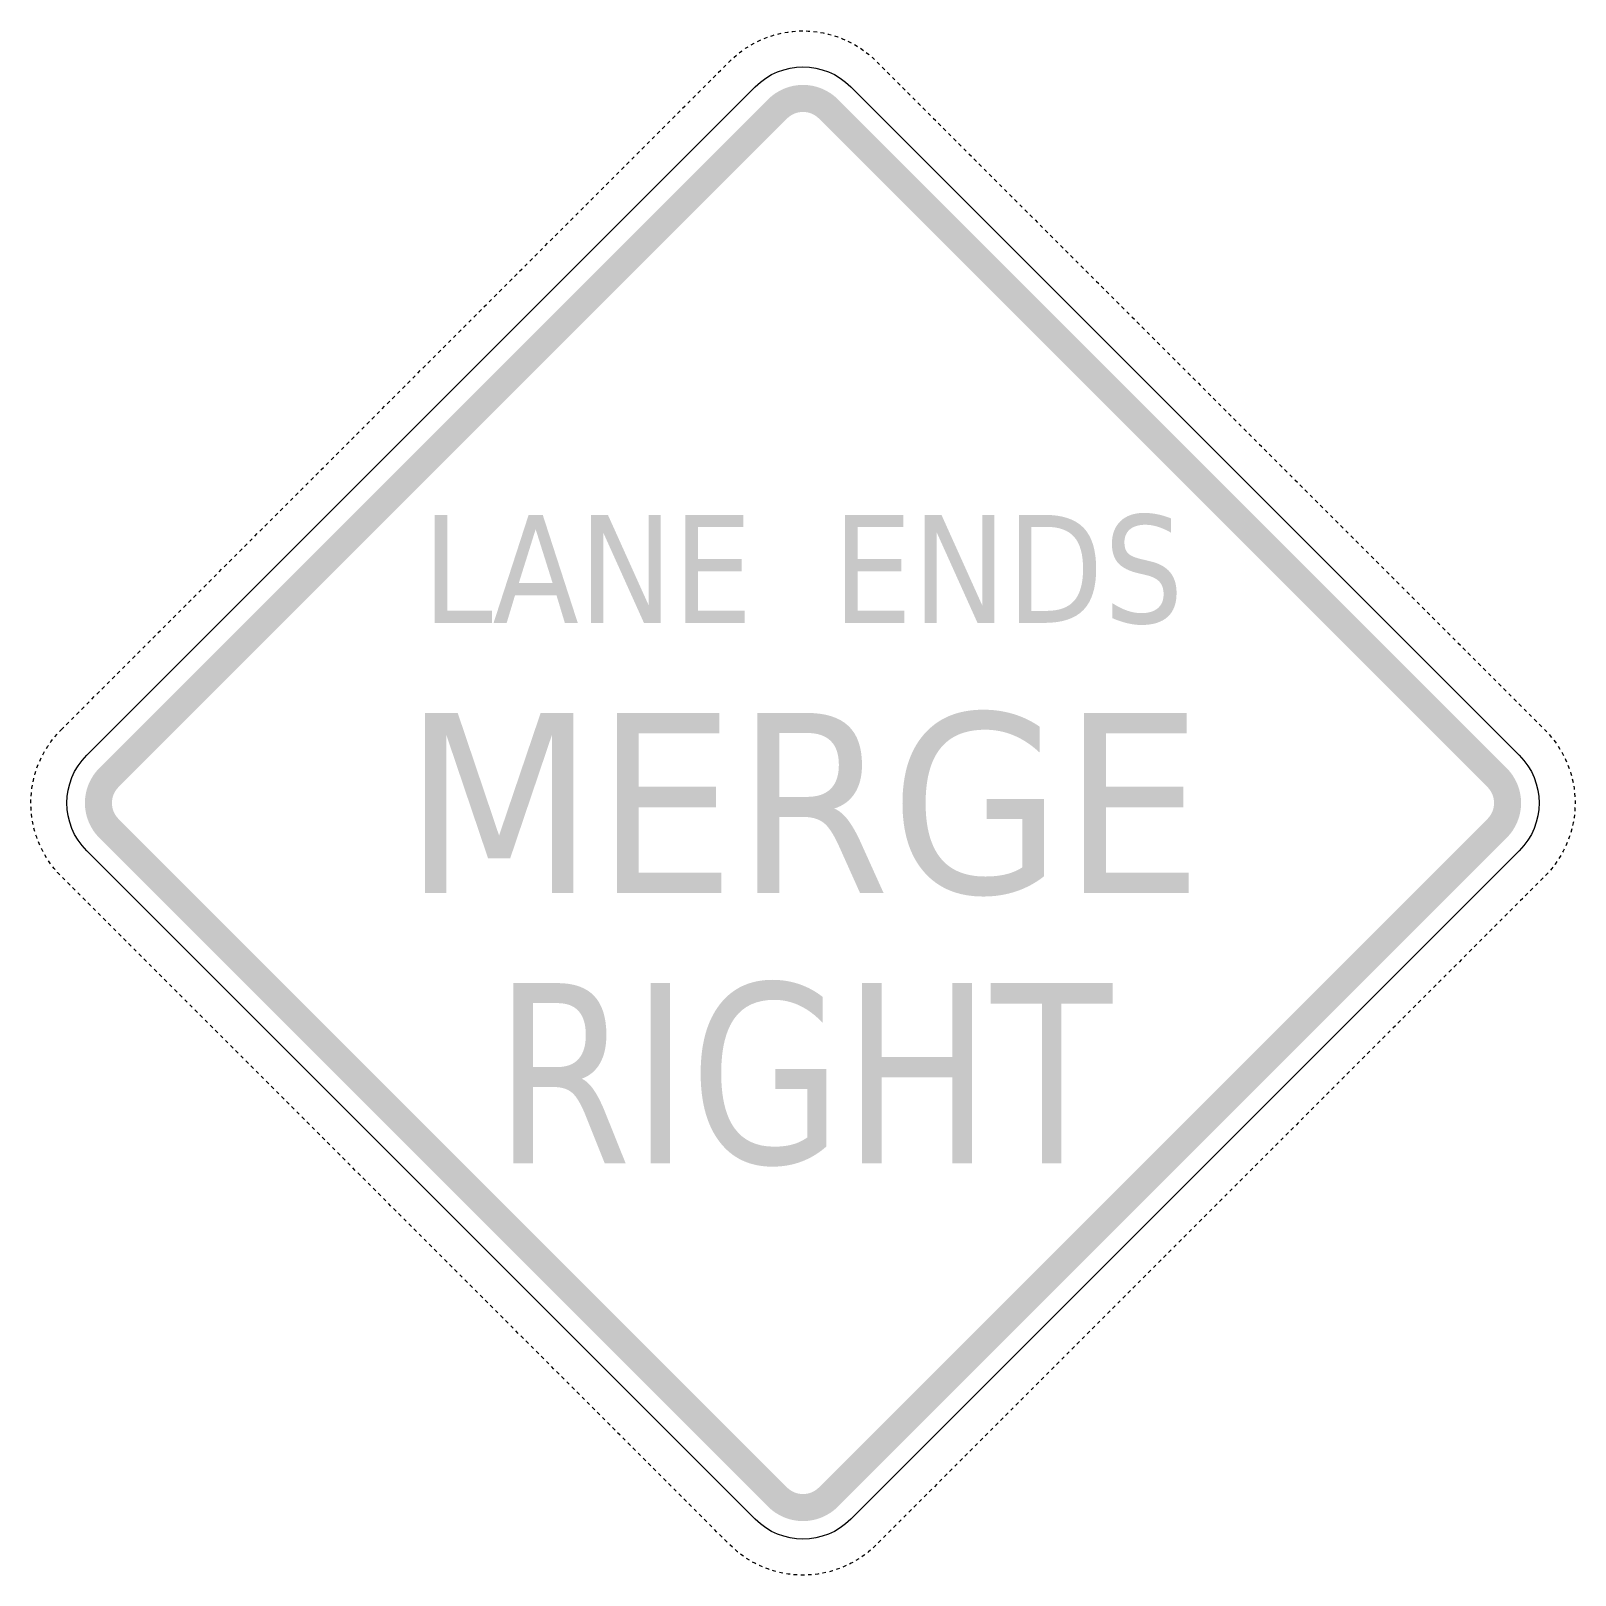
# Model space of a CAD drawing. Header units: inches. Extents: x -0.494 to 0.494, y -0.49 to 0.497.
import ezdxf

# ---------------------------------------------------------------- set-up
doc = ezdxf.new("R2010")
doc.units = ezdxf.units.IN
doc.header["$MEASUREMENT"] = 0

msp = doc.modelspace()

# ---------------------------------------------------------------- hatches: boundary and pattern name
for points in [[(0.02238, 0.45296), (0.02008, 0.45505), (0.01759, 0.4569), (0.01492, 0.4585), (0.01211, 0.45982), (0.00919, 0.46087), (0.00618, 0.46163), (0.0031, 0.46208), (0, 0.46223), (-0.0031, 0.46208), (-0.00618, 0.46163), (-0.00919, 0.46087), (-0.01212, 0.45982), (-0.01492, 0.4585), (-0.01759, 0.4569), (-0.02008, 0.45505), (-0.02239, 0.45296), (-0.01018, 0.44075), (-0.00913, 0.4417), (-0.00799, 0.44254), (-0.00678, 0.44327), (-0.00551, 0.44387), (-0.00418, 0.44435), (-0.00281, 0.44469), (-0.00141, 0.4449), (0, 0.44497), (0.00141, 0.4449), (0.00281, 0.44469), (0.00418, 0.44435), (0.00551, 0.44387), (0.00678, 0.44327), (0.00799, 0.44254), (0.00913, 0.4417), (0.01017, 0.44075), (0.02238, 0.45296)], [(-0.43752, 0.01341), (-0.01018, 0.44075), (-0.02239, 0.45296), (-0.44973, 0.02562), (-0.43752, 0.01341)], [(0.01017, 0.44075), (0.43752, 0.01341), (0.44973, 0.02562), (0.02238, 0.45296), (0.01017, 0.44075)], [(-0.23537, 0.18742), (-0.22742, 0.18742), (-0.22742, 0.12621), (-0.19884, 0.12621), (-0.19884, 0.11835), (-0.23537, 0.11835), (-0.23537, 0.18742)], [(-0.13541, 0.18742), (-0.12471, 0.18742), (-0.09868, 0.12964), (-0.09868, 0.18742), (-0.09097, 0.18742), (-0.09097, 0.11835), (-0.10167, 0.11835), (-0.1277, 0.17613), (-0.1277, 0.11835), (-0.13541, 0.11835), (-0.13541, 0.18742)], [(-0.07517, 0.18742), (-0.03805, 0.18742), (-0.03805, 0.17955), (-0.06722, 0.17955), (-0.06722, 0.1591), (-0.03926, 0.1591), (-0.03926, 0.15124), (-0.06722, 0.15124), (-0.06722, 0.12621), (-0.03734, 0.12621), (-0.03734, 0.11835), (-0.07517, 0.11835), (-0.07517, 0.18742)], [(0.02692, 0.18742), (0.06404, 0.18742), (0.06404, 0.17955), (0.03486, 0.17955), (0.03486, 0.1591), (0.06282, 0.1591), (0.06282, 0.15124), (0.03486, 0.15124), (0.03486, 0.12621), (0.06474, 0.12621), (0.06474, 0.11835), (0.02692, 0.11835), (0.02692, 0.18742)], [(0.0778, 0.18742), (0.0885, 0.18742), (0.11453, 0.12964), (0.11453, 0.18742), (0.12223, 0.18742), (0.12223, 0.11835), (0.11154, 0.11835), (0.08551, 0.17613), (0.08551, 0.11835), (0.0778, 0.11835), (0.0778, 0.18742)], [(-0.24159, 0.06079), (-0.22071, 0.06079), (-0.19427, -0.01755), (-0.16769, 0.06079), (-0.1468, 0.06079), (-0.1468, -0.05433), (-0.16047, -0.05433), (-0.16047, 0.04676), (-0.18719, -0.0322), (-0.20128, -0.0322), (-0.22799, 0.04676), (-0.22799, -0.05433), (-0.24159, -0.05433), (-0.24159, 0.06079)], [(-0.11898, 0.06079), (-0.05347, 0.06079), (-0.05347, 0.04768), (-0.10496, 0.04768), (-0.10496, 0.0136), (-0.05562, 0.0136), (-0.05562, 0.00049), (-0.10496, 0.00049), (-0.10496, -0.04122), (-0.05222, -0.04122), (-0.05222, -0.05433), (-0.11898, -0.05433), (-0.11898, 0.06079)], [(0.17969, 0.06079), (0.2452, 0.06079), (0.2452, 0.04768), (0.19371, 0.04768), (0.19371, 0.0136), (0.24305, 0.0136), (0.24305, 0.00049), (0.19371, 0.00049), (0.19371, -0.04122), (0.24645, -0.04122), (0.24645, -0.05433), (0.17969, -0.05433), (0.17969, 0.06079)], [(-0.44973, 0.02562), (-0.45182, 0.02331), (-0.45367, 0.02082), (-0.45527, 0.01815), (-0.45659, 0.01535), (-0.45764, 0.01242), (-0.45839, 0.00941), (-0.45885, 0.00633), (-0.459, 0.00323), (-0.45885, 0.00013), (-0.45839, -0.00294), (-0.45764, -0.00596), (-0.45659, -0.00888), (-0.45527, -0.01169), (-0.45367, -0.01436), (-0.45182, -0.01685), (-0.44973, -0.01915), (-0.43752, -0.00694), (-0.43847, -0.0059), (-0.43931, -0.00476), (-0.44004, -0.00355), (-0.44064, -0.00228), (-0.44112, -0.00095), (-0.44146, 0.00042), (-0.44167, 0.00182), (-0.44174, 0.00323), (-0.44167, 0.00464), (-0.44146, 0.00604), (-0.44112, 0.00741), (-0.44064, 0.00874), (-0.44004, 0.01001), (-0.43931, 0.01123), (-0.43847, 0.01236), (-0.43752, 0.01341), (-0.44973, 0.02562)], [(0.44973, -0.01915), (0.45182, -0.01685), (0.45367, -0.01436), (0.45526, -0.01169), (0.45659, -0.00888), (0.45764, -0.00596), (0.45839, -0.00294), (0.45885, 0.00013), (0.459, 0.00323), (0.45885, 0.00633), (0.45839, 0.00941), (0.45764, 0.01242), (0.45659, 0.01535), (0.45526, 0.01815), (0.45367, 0.02082), (0.45182, 0.02331), (0.44973, 0.02562), (0.43752, 0.01341), (0.43847, 0.01236), (0.43931, 0.01123), (0.44004, 0.01001), (0.44064, 0.00874), (0.44112, 0.00741), (0.44146, 0.00604), (0.44167, 0.00464), (0.44173, 0.00323), (0.44167, 0.00182), (0.44146, 0.00042), (0.44112, -0.00095), (0.44064, -0.00228), (0.44004, -0.00355), (0.43931, -0.00476), (0.43847, -0.0059), (0.43752, -0.00694), (0.44973, -0.01915)], [(-0.01018, -0.43429), (-0.43752, -0.00694), (-0.44973, -0.01915), (-0.02239, -0.4465), (-0.01018, -0.43429)], [(0.43752, -0.00694), (0.01017, -0.43429), (0.02238, -0.4465), (0.44973, -0.01915), (0.43752, -0.00694)], [(-0.09737, -0.11188), (-0.08491, -0.11188), (-0.08491, -0.227), (-0.09737, -0.227), (-0.09737, -0.11188)], [(0.03778, -0.11188), (0.05024, -0.11188), (0.05024, -0.15907), (0.09552, -0.15907), (0.09552, -0.11188), (0.10798, -0.11188), (0.10798, -0.227), (0.09552, -0.227), (0.09552, -0.17218), (0.05024, -0.17218), (0.05024, -0.227), (0.03778, -0.227), (0.03778, -0.11188)], [(0.12, -0.11188), (0.19791, -0.11188), (0.19791, -0.12499), (0.16522, -0.12499), (0.16522, -0.227), (0.1527, -0.227), (0.1527, -0.12499), (0.12, -0.12499), (0.12, -0.11188)], [(-0.02239, -0.4465), (-0.02008, -0.44859), (-0.01759, -0.45044), (-0.01492, -0.45203), (-0.01212, -0.45336), (-0.00919, -0.45441), (-0.00618, -0.45516), (-0.0031, -0.45562), (0, -0.45577), (0.0031, -0.45562), (0.00618, -0.45516), (0.00919, -0.45441), (0.01211, -0.45336), (0.01492, -0.45203), (0.01759, -0.45044), (0.02008, -0.44859), (0.02238, -0.4465), (0.01017, -0.43429), (0.00913, -0.43524), (0.00799, -0.43608), (0.00678, -0.4368), (0.00551, -0.43741), (0.00418, -0.43788), (0.00281, -0.43823), (0.00141, -0.43843), (0, -0.4385), (-0.00141, -0.43843), (-0.00281, -0.43823), (-0.00418, -0.43788), (-0.00551, -0.43741), (-0.00678, -0.4368), (-0.00799, -0.43608), (-0.00913, -0.43524), (-0.01018, -0.43429), (-0.02239, -0.4465)]]:
    msp.add_hatch(color=7).paths.add_polyline_path(points)
h = msp.add_hatch(color=7)
edge = h.paths.add_edge_path()
edge.add_line((0.23525, 0.18515), (0.23525, 0.17604))
edge.add_spline(control_points=[(0.23525, 0.17604), (0.23223, 0.17773), (0.22939, 0.179), (0.22672, 0.17983), (0.22404, 0.18066), (0.22146, 0.18108), (0.21897, 0.18108), (0.21464, 0.18108), (0.21131, 0.18009), (0.20896, 0.17812), (0.20662, 0.17614), (0.20544, 0.17334), (0.20544, 0.1697), (0.20544, 0.16664), (0.20622, 0.16434), (0.20778, 0.16278), (0.20934, 0.16122), (0.2123, 0.15997), (0.21665, 0.15901)], knot_values=[0, 0, 0, 0, 1, 1, 1, 2, 2, 2, 3, 3, 3, 4, 4, 4, 5, 5, 5, 6, 6, 6, 6], degree=3, periodic=0)
edge.add_line((0.21665, 0.15901), (0.22145, 0.15786))
edge.add_spline(control_points=[(0.22145, 0.15786), (0.22737, 0.15653), (0.23174, 0.15419), (0.23456, 0.15085), (0.23738, 0.1475), (0.23879, 0.14302), (0.23879, 0.13741), (0.23879, 0.13071), (0.23688, 0.12564), (0.23307, 0.12219), (0.22925, 0.11873), (0.22366, 0.11701), (0.2163, 0.11701), (0.21352, 0.11701), (0.21056, 0.11738), (0.20743, 0.11812), (0.2043, 0.11886), (0.20105, 0.11995), (0.1977, 0.1214)], knot_values=[0, 0, 0, 0, 1, 1, 1, 2, 2, 2, 3, 3, 3, 4, 4, 4, 5, 5, 5, 6, 6, 6, 6], degree=3, periodic=0)
edge.add_line((0.1977, 0.1214), (0.1977, 0.13102))
edge.add_spline(control_points=[(0.1977, 0.13102), (0.20092, 0.12889), (0.20408, 0.12729), (0.20717, 0.12621), (0.21027, 0.12513), (0.21331, 0.12459), (0.2163, 0.12459), (0.22083, 0.12459), (0.22433, 0.12564), (0.22679, 0.12774), (0.22926, 0.12984), (0.23049, 0.13283), (0.23049, 0.13671), (0.23049, 0.14011), (0.22961, 0.14276), (0.22784, 0.14467), (0.22607, 0.14658), (0.22316, 0.14802), (0.21913, 0.14897)], knot_values=[0, 0, 0, 0, 1, 1, 1, 2, 2, 2, 3, 3, 3, 4, 4, 4, 5, 5, 5, 6, 6, 6, 6], degree=3, periodic=0)
edge.add_line((0.21913, 0.14897), (0.21429, 0.15008))
edge.add_spline(control_points=[(0.21429, 0.15008), (0.20837, 0.15147), (0.20408, 0.15365), (0.20143, 0.15661), (0.19878, 0.15957), (0.19746, 0.16368), (0.19746, 0.16896), (0.19746, 0.17506), (0.19929, 0.17988), (0.20295, 0.18339), (0.2066, 0.18691), (0.21164, 0.18867), (0.21806, 0.18867), (0.22082, 0.18867), (0.22362, 0.18837), (0.22648, 0.18779), (0.22934, 0.1872), (0.23226, 0.18632), (0.23525, 0.18515)], knot_values=[0, 0, 0, 0, 1, 1, 1, 2, 2, 2, 3, 3, 3, 4, 4, 4, 5, 5, 5, 6, 6, 6, 6], degree=3, periodic=0)
h = msp.add_hatch(color=7)
h.paths.add_polyline_path([(-0.17536, 0.18742), (-0.16636, 0.18742), (-0.14398, 0.11835), (-0.15224, 0.11835), (-0.15759, 0.13607), (-0.18405, 0.13607), (-0.1894, 0.11835), (-0.19777, 0.11835), (-0.17536, 0.18742)])
h.paths.add_polyline_path([(-0.17088, 0.17821), (-0.18165, 0.14384), (-0.16006, 0.14384), (-0.17088, 0.17821)], flags=0)
h = msp.add_hatch(color=7)
edge = h.paths.add_edge_path()
edge.add_line((0.13804, 0.18742), (0.15436, 0.18742))
edge.add_spline(control_points=[(0.15436, 0.18742), (0.16574, 0.18742), (0.17409, 0.18463), (0.17941, 0.17907), (0.18473, 0.1735), (0.18739, 0.16479), (0.18739, 0.15295), (0.18739, 0.14105), (0.18472, 0.1323), (0.17937, 0.12672), (0.17402, 0.12114), (0.16569, 0.11835), (0.15436, 0.11835)], knot_values=[0, 0, 0, 0, 1, 1, 1, 2, 2, 2, 3, 3, 3, 4, 4, 4, 4], degree=3, periodic=0)
edge.add_line((0.15436, 0.11835), (0.13804, 0.11835))
edge.add_line((0.13804, 0.11835), (0.13804, 0.18742))
edge = h.paths.add_edge_path(flags=0)
edge.add_line((0.14599, 0.17974), (0.14599, 0.12603))
edge.add_line((0.14599, 0.12603), (0.15558, 0.12603))
edge.add_spline(control_points=[(0.15558, 0.12603), (0.16368, 0.12603), (0.16961, 0.12819), (0.17337, 0.1325), (0.17714, 0.13682), (0.17902, 0.14364), (0.17902, 0.15295), (0.17902, 0.1622), (0.17714, 0.16898), (0.17337, 0.17328), (0.16961, 0.17759), (0.16368, 0.17974), (0.15558, 0.17974)], knot_values=[0, 0, 0, 0, 1, 1, 1, 2, 2, 2, 3, 3, 3, 4, 4, 4, 4], degree=3, periodic=0)
edge.add_line((0.15558, 0.17974), (0.14599, 0.17974))
h = msp.add_hatch(color=7)
edge = h.paths.add_edge_path()
edge.add_spline(control_points=[(0.01995, -0.00035), (0.02296, -0.00148), (0.02588, -0.0039), (0.02873, -0.0076), (0.03157, -0.0113), (0.03443, -0.01639), (0.0373, -0.02287)], knot_values=[0, 0, 0, 0, 1, 1, 1, 2, 2, 2, 2], degree=3, periodic=0)
edge.add_line((0.0373, -0.02287), (0.05152, -0.05433))
edge.add_line((0.05152, -0.05433), (0.03647, -0.05433))
edge.add_line((0.03647, -0.05433), (0.02321, -0.0248))
edge.add_spline(control_points=[(0.02321, -0.0248), (0.01979, -0.01709), (0.01647, -0.01197), (0.01325, -0.00945), (0.01004, -0.00693), (0.00566, -0.00567), (0.0001, -0.00567)], knot_values=[0, 0, 0, 0, 1, 1, 1, 2, 2, 2, 2], degree=3, periodic=0)
edge.add_line((0.0001, -0.00567), (-0.01516, -0.00567))
edge.add_line((-0.01516, -0.00567), (-0.01516, -0.05433))
edge.add_line((-0.01516, -0.05433), (-0.02918, -0.05433))
edge.add_line((-0.02918, -0.05433), (-0.02918, 0.06079))
edge.add_line((-0.02918, 0.06079), (0.00246, 0.06079))
edge.add_spline(control_points=[(0.00246, 0.06079), (0.01431, 0.06079), (0.02314, 0.05804), (0.02897, 0.05254), (0.0348, 0.04704), (0.03771, 0.03874), (0.03771, 0.02763), (0.03771, 0.02039), (0.0362, 0.01437), (0.03317, 0.00959), (0.03014, 0.00481), (0.02573, 0.0015), (0.01995, -0.00035)], knot_values=[0, 0, 0, 0, 1, 1, 1, 2, 2, 2, 3, 3, 3, 4, 4, 4, 4], degree=3, periodic=0)
edge = h.paths.add_edge_path(flags=0)
edge.add_line((-0.01516, 0.04799), (-0.01516, 0.00713))
edge.add_line((-0.01516, 0.00713), (0.00246, 0.00713))
edge.add_spline(control_points=[(0.00246, 0.00713), (0.00922, 0.00713), (0.01432, 0.00886), (0.01776, 0.01233), (0.02121, 0.0158), (0.02293, 0.0209), (0.02293, 0.02763), (0.02293, 0.03437), (0.02121, 0.03944), (0.01776, 0.04286), (0.01432, 0.04628), (0.00922, 0.04799), (0.00246, 0.04799)], knot_values=[0, 0, 0, 0, 1, 1, 1, 2, 2, 2, 3, 3, 3, 4, 4, 4, 4], degree=3, periodic=0)
edge.add_line((0.00246, 0.04799), (-0.01516, 0.04799))
h = msp.add_hatch(color=7)
edge = h.paths.add_edge_path()
edge.add_line((0.14021, -0.0379), (0.14021, -0.00698))
edge.add_line((0.14021, -0.00698), (0.11731, -0.00698))
edge.add_line((0.11731, -0.00698), (0.11731, 0.00581))
edge.add_line((0.11731, 0.00581), (0.15409, 0.00581))
edge.add_line((0.15409, 0.00581), (0.15409, -0.04361))
edge.add_spline(control_points=[(0.15409, -0.04361), (0.14867, -0.04788), (0.14271, -0.0511), (0.13618, -0.05329), (0.12966, -0.05547), (0.1227, -0.05656), (0.1153, -0.05656), (0.0991, -0.05656), (0.08644, -0.05131), (0.0773, -0.04079), (0.06817, -0.03028), (0.0636, -0.01565), (0.0636, 0.00312), (0.0636, 0.02193), (0.06817, 0.03659), (0.0773, 0.0471), (0.08644, 0.05762), (0.0991, 0.06287), (0.1153, 0.06287), (0.12205, 0.06287), (0.12847, 0.06195), (0.13455, 0.0601), (0.14064, 0.05824), (0.14625, 0.05552), (0.15138, 0.05192)], knot_values=[0, 0, 0, 0, 1, 1, 1, 2, 2, 2, 3, 3, 3, 4, 4, 4, 5, 5, 5, 6, 6, 6, 7, 7, 7, 8, 8, 8, 8], degree=3, periodic=0)
edge.add_line((0.15138, 0.05192), (0.15138, 0.03535))
edge.add_spline(control_points=[(0.15138, 0.03535), (0.1462, 0.04023), (0.14069, 0.0439), (0.13487, 0.04637), (0.12904, 0.04884), (0.12291, 0.05007), (0.11648, 0.05007), (0.1038, 0.05007), (0.09428, 0.04614), (0.08792, 0.03827), (0.08156, 0.03041), (0.07838, 0.01869), (0.07838, 0.00312), (0.07838, -0.01241), (0.08156, -0.0241), (0.08792, -0.03197), (0.09428, -0.03983), (0.1038, -0.04376), (0.11648, -0.04376), (0.12143, -0.04376), (0.12584, -0.04329), (0.12973, -0.04234), (0.13362, -0.04139), (0.13711, -0.03991), (0.14021, -0.0379)], knot_values=[0, 0, 0, 0, 1, 1, 1, 2, 2, 2, 3, 3, 3, 4, 4, 4, 5, 5, 5, 6, 6, 6, 7, 7, 7, 8, 8, 8, 8], degree=3, periodic=0)
h = msp.add_hatch(color=7)
edge = h.paths.add_edge_path()
edge.add_spline(control_points=[(-0.14147, -0.17303), (-0.1388, -0.17416), (-0.1362, -0.17657), (-0.13367, -0.18028), (-0.13114, -0.18398), (-0.1286, -0.18907), (-0.12605, -0.19554)], knot_values=[0, 0, 0, 0, 1, 1, 1, 2, 2, 2, 2], degree=3, periodic=0)
edge.add_line((-0.12605, -0.19554), (-0.1134, -0.227))
edge.add_line((-0.1134, -0.227), (-0.12679, -0.227))
edge.add_line((-0.12679, -0.227), (-0.13857, -0.19747))
edge.add_spline(control_points=[(-0.13857, -0.19747), (-0.14161, -0.18976), (-0.14456, -0.18464), (-0.14742, -0.18213), (-0.15028, -0.17961), (-0.15418, -0.17835), (-0.15911, -0.17835)], knot_values=[0, 0, 0, 0, 1, 1, 1, 2, 2, 2, 2], degree=3, periodic=0)
edge.add_line((-0.15911, -0.17835), (-0.17268, -0.17835))
edge.add_line((-0.17268, -0.17835), (-0.17268, -0.227))
edge.add_line((-0.17268, -0.227), (-0.18514, -0.227))
edge.add_line((-0.18514, -0.227), (-0.18514, -0.11188))
edge.add_line((-0.18514, -0.11188), (-0.15701, -0.11188))
edge.add_spline(control_points=[(-0.15701, -0.11188), (-0.14649, -0.11188), (-0.13863, -0.11463), (-0.13345, -0.12013), (-0.12827, -0.12563), (-0.12568, -0.13394), (-0.12568, -0.14504), (-0.12568, -0.15229), (-0.12703, -0.1583), (-0.12972, -0.16308), (-0.13241, -0.16786), (-0.13633, -0.17118), (-0.14147, -0.17303)], knot_values=[0, 0, 0, 0, 1, 1, 1, 2, 2, 2, 3, 3, 3, 4, 4, 4, 4], degree=3, periodic=0)
edge = h.paths.add_edge_path(flags=0)
edge.add_line((-0.17268, -0.12468), (-0.17268, -0.16555))
edge.add_line((-0.17268, -0.16555), (-0.15701, -0.16555))
edge.add_spline(control_points=[(-0.15701, -0.16555), (-0.15101, -0.16555), (-0.14648, -0.16381), (-0.14341, -0.16034), (-0.14035, -0.15687), (-0.13882, -0.15177), (-0.13882, -0.14504), (-0.13882, -0.13831), (-0.14035, -0.13323), (-0.14341, -0.12981), (-0.14648, -0.12639), (-0.15101, -0.12468), (-0.15701, -0.12468)], knot_values=[0, 0, 0, 0, 1, 1, 1, 2, 2, 2, 3, 3, 3, 4, 4, 4, 4], degree=3, periodic=0)
edge.add_line((-0.15701, -0.12468), (-0.17268, -0.12468))
h = msp.add_hatch(color=7)
edge = h.paths.add_edge_path()
edge.add_line((0.00268, -0.21058), (0.00268, -0.17966))
edge.add_line((0.00268, -0.17966), (-0.01767, -0.17966))
edge.add_line((-0.01767, -0.17966), (-0.01767, -0.16686))
edge.add_line((-0.01767, -0.16686), (0.01502, -0.16686))
edge.add_line((0.01502, -0.16686), (0.01502, -0.21628))
edge.add_spline(control_points=[(0.01502, -0.21628), (0.01021, -0.22055), (0.0049, -0.22377), (-0.00089, -0.22596), (-0.00669, -0.22814), (-0.01288, -0.22924), (-0.01946, -0.22924), (-0.03385, -0.22924), (-0.04511, -0.22398), (-0.05323, -0.21347), (-0.06135, -0.20296), (-0.06542, -0.18832), (-0.06542, -0.16956), (-0.06542, -0.15074), (-0.06135, -0.13608), (-0.05323, -0.12557), (-0.04511, -0.11506), (-0.03385, -0.1098), (-0.01946, -0.1098), (-0.01346, -0.1098), (-0.00775, -0.11073), (-0.00234, -0.11258), (0.00306, -0.11443), (0.00805, -0.11715), (0.01261, -0.12075)], knot_values=[0, 0, 0, 0, 1, 1, 1, 2, 2, 2, 3, 3, 3, 4, 4, 4, 5, 5, 5, 6, 6, 6, 7, 7, 7, 8, 8, 8, 8], degree=3, periodic=0)
edge.add_line((0.01261, -0.12075), (0.01261, -0.13733))
edge.add_spline(control_points=[(0.01261, -0.13733), (0.00801, -0.13245), (0.00311, -0.12877), (-0.00207, -0.1263), (-0.00725, -0.12384), (-0.0127, -0.1226), (-0.01841, -0.1226), (-0.02968, -0.1226), (-0.03814, -0.12653), (-0.0438, -0.1344), (-0.04945, -0.14226), (-0.05228, -0.15398), (-0.05228, -0.16956), (-0.05228, -0.18508), (-0.04945, -0.19678), (-0.0438, -0.20464), (-0.03814, -0.2125), (-0.02968, -0.21644), (-0.01841, -0.21644), (-0.01401, -0.21644), (-0.01009, -0.21596), (-0.00663, -0.21501), (-0.00318, -0.21406), (-0.00007, -0.21258), (0.00268, -0.21058)], knot_values=[0, 0, 0, 0, 1, 1, 1, 2, 2, 2, 3, 3, 3, 4, 4, 4, 5, 5, 5, 6, 6, 6, 7, 7, 7, 8, 8, 8, 8], degree=3, periodic=0)

# ---------------------------------------------------------------- linework, layer by layer
at = {"color": 7}
for p, q in [((-0.02055, 0.49348), (-0.01925, 0.49391)), ((-0.01925, 0.49391), (-0.01835, 0.49416)), ((-0.01613, 0.49477), (-0.01389, 0.49528)), ((-0.01163, 0.49572), (-0.00977, 0.49604)), ((-0.00977, 0.49604), (-0.00936, 0.4961)), ((-0.00707, 0.49638), (-0.00654, 0.49644)), ((-0.00654, 0.49644), (-0.00478, 0.49658)), ((-0.00248, 0.49671), (-0.00018, 0.49676)), ((0.00212, 0.49672), (0.00328, 0.49669)), ((0.00328, 0.49669), (0.00442, 0.4966)), ((0.00672, 0.49642), (0.009, 0.49614)), ((0.01127, 0.49578), (0.01297, 0.49549)), ((0.01297, 0.49549), (0.01354, 0.49536)), ((0.01578, 0.49485), (0.01613, 0.49477)), ((0.01613, 0.49477), (0.01801, 0.49425)), ((0.02021, 0.49359), (0.02232, 0.49289)), ((-0.04076, 0.4827), (-0.03938, 0.48378)), ((-0.03938, 0.48378), (-0.03893, 0.4841)), ((-0.03705, 0.48542), (-0.03672, 0.48565)), ((-0.03672, 0.48565), (-0.03511, 0.48667)), ((-0.03314, 0.48786), (-0.03117, 0.48897)), ((-0.03117, 0.48897), (-0.03114, 0.48899)), ((-0.02908, 0.49002), (-0.02828, 0.49042)), ((-0.02828, 0.49042), (-0.02699, 0.49099)), ((-0.02488, 0.49191), (-0.02273, 0.49273)), ((0.02232, 0.49289), (0.02239, 0.49286)), ((0.02454, 0.49203), (0.02533, 0.49173)), ((0.02533, 0.49173), (0.02666, 0.49114)), ((0.02876, 0.49018), (0.03081, 0.48915)), ((0.03283, 0.48803), (0.03398, 0.48738)), ((0.03398, 0.48738), (0.03481, 0.48686)), ((0.03675, 0.48563), (0.03863, 0.4843)), ((-0.05087, 0.47331), (-0.04925, 0.47494)), ((-0.04762, 0.47657), (-0.04681, 0.47738)), ((-0.04681, 0.47738), (-0.04597, 0.47818)), ((-0.0443, 0.47976), (-0.04255, 0.48126)), ((0.04048, 0.48292), (0.04195, 0.48178)), ((0.04195, 0.48178), (0.04228, 0.48149)), ((0.04402, 0.47999), (0.04443, 0.47965)), ((0.04443, 0.47965), (0.04571, 0.47842)), ((0.04736, 0.47682), (0.04899, 0.47519)), ((-0.06064, 0.46354), (-0.05901, 0.46517)), ((-0.05739, 0.4668), (-0.05576, 0.46843)), ((-0.05413, 0.47006), (-0.0525, 0.47168)), ((0.05062, 0.47357), (0.05225, 0.47194)), ((0.05388, 0.47031), (0.0555, 0.46868)), ((0.05713, 0.46705), (0.05876, 0.46543)), ((-0.07041, 0.45378), (-0.06878, 0.4554)), ((-0.06715, 0.45703), (-0.06553, 0.45866)), ((-0.0639, 0.46029), (-0.06227, 0.46192)), ((0.06039, 0.4638), (0.06202, 0.46217)), ((0.06364, 0.46054), (0.06527, 0.45891)), ((0.0669, 0.45729), (0.06853, 0.45566)), ((-0.08018, 0.44401), (-0.07855, 0.44564)), ((-0.07692, 0.44726), (-0.07529, 0.44889)), ((-0.07367, 0.45052), (-0.07204, 0.45215)), ((0.07016, 0.45403), (0.07178, 0.4524)), ((0.07341, 0.45077), (0.07504, 0.44915)), ((0.07667, 0.44752), (0.0783, 0.44589)), ((0.07992, 0.44426), (0.08155, 0.44263)), ((-0.08995, 0.43424), (-0.08832, 0.43587)), ((-0.08669, 0.4375), (-0.08506, 0.43912)), ((-0.08343, 0.44075), (-0.08181, 0.44238)), ((0.08318, 0.44101), (0.08481, 0.43938)), ((0.08644, 0.43775), (0.08806, 0.43612)), ((0.08969, 0.43449), (0.09132, 0.43287)), ((-0.09971, 0.42447), (-0.09809, 0.4261)), ((-0.09646, 0.42773), (-0.09483, 0.42936)), ((-0.0932, 0.43098), (-0.09157, 0.43261)), ((0.09295, 0.43124), (0.09458, 0.42961)), ((0.0962, 0.42798), (0.09783, 0.42635)), ((0.09946, 0.42473), (0.10109, 0.4231)), ((-0.10948, 0.4147), (-0.10785, 0.41633)), ((-0.10623, 0.41796), (-0.1046, 0.41959)), ((-0.10297, 0.42122), (-0.10134, 0.42284)), ((0.10272, 0.42147), (0.10434, 0.41984)), ((0.10597, 0.41821), (0.1076, 0.41659)), ((0.10923, 0.41496), (0.11086, 0.41333)), ((-0.11925, 0.40494), (-0.11762, 0.40656)), ((-0.11599, 0.40819), (-0.11437, 0.40982)), ((-0.11274, 0.41145), (-0.11111, 0.41308)), ((0.11248, 0.4117), (0.11411, 0.41007)), ((0.11574, 0.40845), (0.11737, 0.40682)), ((0.119, 0.40519), (0.12062, 0.40356)), ((-0.12902, 0.39517), (-0.12739, 0.3968)), ((-0.12576, 0.39842), (-0.12413, 0.40005)), ((-0.12251, 0.40168), (-0.12088, 0.40331)), ((0.12225, 0.40193), (0.12388, 0.40031)), ((0.12551, 0.39868), (0.12714, 0.39705)), ((0.12876, 0.39542), (0.13039, 0.39379)), ((-0.13879, 0.3854), (-0.13716, 0.38703)), ((-0.13553, 0.38866), (-0.1339, 0.39028)), ((-0.13227, 0.39191), (-0.13065, 0.39354)), ((0.13202, 0.39217), (0.13365, 0.39054)), ((0.13528, 0.38891), (0.1369, 0.38728)), ((0.13853, 0.38565), (0.14016, 0.38403)), ((-0.14855, 0.37563), (-0.14693, 0.37726)), ((-0.1453, 0.37889), (-0.14367, 0.38052)), ((-0.14204, 0.38214), (-0.14041, 0.38377)), ((0.14179, 0.3824), (0.14342, 0.38077)), ((0.14504, 0.37914), (0.14667, 0.37751)), ((0.1483, 0.37589), (0.14993, 0.37426)), ((-0.15832, 0.36586), (-0.15669, 0.36749)), ((-0.15507, 0.36912), (-0.15344, 0.37075)), ((-0.15181, 0.37238), (-0.15018, 0.374)), ((0.15156, 0.37263), (0.15318, 0.371)), ((0.15481, 0.36937), (0.15644, 0.36775)), ((0.15807, 0.36612), (0.1597, 0.36449)), ((-0.16809, 0.3561), (-0.16646, 0.35772)), ((-0.16483, 0.35935), (-0.16321, 0.36098)), ((-0.16158, 0.36261), (-0.15995, 0.36424)), ((0.16132, 0.36286), (0.16295, 0.36123)), ((0.16458, 0.35961), (0.16621, 0.35798)), ((0.16784, 0.35635), (0.16946, 0.35472)), ((-0.17786, 0.34633), (-0.17623, 0.34796)), ((-0.1746, 0.34958), (-0.17297, 0.35121)), ((-0.17135, 0.35284), (-0.16972, 0.35447)), ((0.17109, 0.35309), (0.17272, 0.35147)), ((0.17435, 0.34984), (0.17597, 0.34821)), ((0.1776, 0.34658), (0.17923, 0.34495)), ((-0.18763, 0.33656), (-0.186, 0.33819)), ((-0.18437, 0.33982), (-0.18274, 0.34145)), ((-0.18111, 0.34307), (-0.17949, 0.3447)), ((0.18086, 0.34333), (0.18249, 0.3417)), ((0.18411, 0.34007), (0.18574, 0.33844)), ((0.18737, 0.33681), (0.189, 0.33519)), ((-0.19739, 0.32679), (-0.19577, 0.32842)), ((-0.19414, 0.33005), (-0.19251, 0.33168)), ((-0.19088, 0.33331), (-0.18925, 0.33493)), ((0.19063, 0.33356), (0.19225, 0.33193)), ((0.19388, 0.3303), (0.19551, 0.32868)), ((0.19714, 0.32705), (0.19877, 0.32542)), ((-0.20716, 0.31703), (-0.20553, 0.31865)), ((-0.20391, 0.32028), (-0.20228, 0.32191)), ((-0.20065, 0.32354), (-0.19902, 0.32517)), ((0.20039, 0.32379), (0.20202, 0.32216)), ((0.20365, 0.32054), (0.20528, 0.31891)), ((0.20691, 0.31728), (0.20853, 0.31565)), ((-0.21693, 0.30726), (-0.2153, 0.30889)), ((-0.21367, 0.31051), (-0.21205, 0.31214)), ((-0.21042, 0.31377), (-0.20879, 0.3154)), ((0.21016, 0.31402), (0.21179, 0.3124)), ((0.21342, 0.31077), (0.21505, 0.30914)), ((0.21667, 0.30751), (0.2183, 0.30588)), ((-0.2267, 0.29749), (-0.22507, 0.29912)), ((-0.22344, 0.30075), (-0.22181, 0.30237)), ((-0.22019, 0.304), (-0.21856, 0.30563)), ((0.21993, 0.30426), (0.22156, 0.30263)), ((0.22319, 0.301), (0.22481, 0.29937)), ((0.22644, 0.29774), (0.22807, 0.29612)), ((-0.23647, 0.28772), (-0.23484, 0.28935)), ((-0.23321, 0.29098), (-0.23158, 0.29261)), ((-0.22995, 0.29423), (-0.22833, 0.29586)), ((0.2297, 0.29449), (0.23133, 0.29286)), ((0.23295, 0.29123), (0.23458, 0.2896)), ((0.23621, 0.28798), (0.23784, 0.28635)), ((-0.24623, 0.27795), (-0.24461, 0.27958)), ((-0.24298, 0.28121), (-0.24135, 0.28284)), ((-0.23972, 0.28447), (-0.23809, 0.28609)), ((0.23947, 0.28472), (0.24109, 0.28309)), ((0.24272, 0.28146), (0.24435, 0.27984)), ((0.24598, 0.27821), (0.24761, 0.27658)), ((-0.25926, 0.26493), (-0.25763, 0.26656)), ((-0.256, 0.26819), (-0.25437, 0.26981)), ((-0.25274, 0.27144), (-0.25112, 0.27307)), ((-0.24949, 0.2747), (-0.24786, 0.27633)), ((0.24923, 0.27495), (0.25086, 0.27332)), ((0.25249, 0.2717), (0.25412, 0.27007)), ((0.25575, 0.26844), (0.25737, 0.26681)), ((-0.26902, 0.25516), (-0.2674, 0.25679)), ((-0.26577, 0.25842), (-0.26414, 0.26005)), ((-0.26251, 0.26167), (-0.26088, 0.2633)), ((0.259, 0.26518), (0.26063, 0.26356)), ((0.26226, 0.26193), (0.26389, 0.2603)), ((0.26551, 0.25867), (0.26714, 0.25704)), ((-0.27879, 0.24539), (-0.27716, 0.24702)), ((-0.27554, 0.24865), (-0.27391, 0.25028)), ((-0.27228, 0.25191), (-0.27065, 0.25353)), ((0.26877, 0.25542), (0.2704, 0.25379)), ((0.27203, 0.25216), (0.27365, 0.25053)), ((0.27528, 0.2489), (0.27691, 0.24728)), ((-0.28856, 0.23563), (-0.28693, 0.23725)), ((-0.2853, 0.23888), (-0.28368, 0.24051)), ((-0.28205, 0.24214), (-0.28042, 0.24377)), ((0.27854, 0.24565), (0.28017, 0.24402)), ((0.28179, 0.24239), (0.28342, 0.24076)), ((0.28505, 0.23914), (0.28668, 0.23751)), ((-0.29833, 0.22586), (-0.2967, 0.22749)), ((-0.29507, 0.22911), (-0.29344, 0.23074)), ((-0.29182, 0.23237), (-0.29019, 0.234)), ((0.28831, 0.23588), (0.28993, 0.23425)), ((0.29156, 0.23262), (0.29319, 0.231)), ((0.29482, 0.22937), (0.29645, 0.22774)), ((-0.3081, 0.21609), (-0.30647, 0.21772)), ((-0.30484, 0.21935), (-0.30321, 0.22097)), ((-0.30158, 0.2226), (-0.29996, 0.22423)), ((0.29807, 0.22611), (0.2997, 0.22448)), ((0.30133, 0.22286), (0.30296, 0.22123)), ((0.30459, 0.2196), (0.30621, 0.21797)), ((-0.31786, 0.20632), (-0.31624, 0.20795)), ((-0.31461, 0.20958), (-0.31298, 0.21121)), ((-0.31135, 0.21283), (-0.30972, 0.21446)), ((0.30784, 0.21634), (0.30947, 0.21472)), ((0.3111, 0.21309), (0.31273, 0.21146)), ((0.31435, 0.20983), (0.31598, 0.2082)), ((-0.32763, 0.19655), (-0.326, 0.19818)), ((-0.32438, 0.19981), (-0.32275, 0.20144)), ((-0.32112, 0.20307), (-0.31949, 0.20469)), ((0.31761, 0.20658), (0.31924, 0.20495)), ((0.32087, 0.20332), (0.32249, 0.20169)), ((0.32412, 0.20006), (0.32575, 0.19844)), ((-0.3374, 0.18679), (-0.33577, 0.18841)), ((-0.33414, 0.19004), (-0.33252, 0.19167)), ((-0.33089, 0.1933), (-0.32926, 0.19493)), ((0.32738, 0.19681), (0.32901, 0.19518)), ((0.33063, 0.19355), (0.33226, 0.19192)), ((0.33389, 0.1903), (0.33552, 0.18867)), ((-0.34717, 0.17702), (-0.34554, 0.17865)), ((-0.34391, 0.18027), (-0.34228, 0.1819)), ((-0.34066, 0.18353), (-0.33903, 0.18516)), ((0.33715, 0.18704), (0.33877, 0.18541)), ((0.3404, 0.18378), (0.34203, 0.18216)), ((0.34366, 0.18053), (0.34529, 0.1789)), ((-0.35694, 0.16725), (-0.35531, 0.16888)), ((-0.35368, 0.17051), (-0.35205, 0.17213)), ((-0.35042, 0.17376), (-0.3488, 0.17539)), ((0.34691, 0.17727), (0.34854, 0.17564)), ((0.35017, 0.17402), (0.3518, 0.17239)), ((0.35343, 0.17076), (0.35505, 0.16913)), ((-0.3667, 0.15748), (-0.36508, 0.15911)), ((-0.36345, 0.16074), (-0.36182, 0.16237)), ((-0.36019, 0.16399), (-0.35856, 0.16562)), ((0.35668, 0.1675), (0.35831, 0.16588)), ((0.35994, 0.16425), (0.36157, 0.16262)), ((0.36319, 0.16099), (0.36482, 0.15936)), ((-0.37647, 0.14771), (-0.37484, 0.14934)), ((-0.37322, 0.15097), (-0.37159, 0.1526)), ((-0.36996, 0.15423), (-0.36833, 0.15585)), ((0.36645, 0.15774), (0.36808, 0.15611)), ((0.36971, 0.15448), (0.37133, 0.15285)), ((0.37296, 0.15122), (0.37459, 0.1496)), ((-0.38624, 0.13795), (-0.38461, 0.13957)), ((-0.38298, 0.1412), (-0.38136, 0.14283)), ((-0.37973, 0.14446), (-0.3781, 0.14609)), ((0.37622, 0.14797), (0.37784, 0.14634)), ((0.37947, 0.14471), (0.3811, 0.14308)), ((0.38273, 0.14146), (0.38436, 0.13983)), ((0.38598, 0.1382), (0.38761, 0.13657)), ((-0.39601, 0.12818), (-0.39438, 0.12981)), ((-0.39275, 0.13144), (-0.39112, 0.13306)), ((-0.3895, 0.13469), (-0.38787, 0.13632)), ((0.38924, 0.13494), (0.39087, 0.13332)), ((0.3925, 0.13169), (0.39412, 0.13006)), ((0.39575, 0.12843), (0.39738, 0.1268)), ((-0.40578, 0.11841), (-0.40415, 0.12004)), ((-0.40252, 0.12167), (-0.40089, 0.1233)), ((-0.39926, 0.12492), (-0.39764, 0.12655)), ((0.39901, 0.12518), (0.40064, 0.12355)), ((0.40226, 0.12192), (0.40389, 0.12029)), ((0.40552, 0.11867), (0.40715, 0.11704)), ((-0.41554, 0.10864), (-0.41392, 0.11027)), ((-0.41229, 0.1119), (-0.41066, 0.11353)), ((-0.40903, 0.11516), (-0.4074, 0.11678)), ((0.40878, 0.11541), (0.4104, 0.11378)), ((0.41203, 0.11215), (0.41366, 0.11053)), ((0.41529, 0.1089), (0.41692, 0.10727)), ((-0.42531, 0.09888), (-0.42368, 0.1005)), ((-0.42206, 0.10213), (-0.42043, 0.10376)), ((-0.4188, 0.10539), (-0.41717, 0.10702)), ((0.41854, 0.10564), (0.42017, 0.10401)), ((0.4218, 0.10239), (0.42343, 0.10076)), ((0.42506, 0.09913), (0.42668, 0.0975)), ((-0.43508, 0.08911), (-0.43345, 0.09074)), ((-0.43182, 0.09236), (-0.4302, 0.09399)), ((-0.42857, 0.09562), (-0.42694, 0.09725)), ((0.42831, 0.09587), (0.42994, 0.09425)), ((0.43157, 0.09262), (0.4332, 0.09099)), ((0.43482, 0.08936), (0.43645, 0.08773)), ((-0.44485, 0.07934), (-0.44322, 0.08097)), ((-0.44159, 0.0826), (-0.43996, 0.08422)), ((-0.43834, 0.08585), (-0.43671, 0.08748)), ((0.43808, 0.08611), (0.43971, 0.08448)), ((0.44134, 0.08285), (0.44296, 0.08122)), ((0.44459, 0.07959), (0.44622, 0.07797)), ((-0.45462, 0.06957), (-0.45299, 0.0712)), ((-0.45136, 0.07283), (-0.44973, 0.07446)), ((-0.4481, 0.07608), (-0.44648, 0.07771)), ((0.44785, 0.07634), (0.44948, 0.07471)), ((0.4511, 0.07308), (0.45273, 0.07145)), ((0.45436, 0.06983), (0.45599, 0.0682)), ((-0.46438, 0.0598), (-0.46275, 0.06143)), ((-0.46113, 0.06306), (-0.4595, 0.06469)), ((-0.45787, 0.06632), (-0.45624, 0.06794)), ((0.45762, 0.06657), (0.45924, 0.06494)), ((0.46087, 0.06331), (0.4625, 0.06169)), ((0.46413, 0.06006), (0.46576, 0.05843)), ((-0.47517, 0.04896), (-0.47415, 0.05004)), ((-0.47415, 0.05004), (-0.47252, 0.05166)), ((-0.47089, 0.05329), (-0.46927, 0.05492)), ((-0.46764, 0.05655), (-0.46601, 0.05818)), ((0.46738, 0.0568), (0.46901, 0.05517)), ((0.47064, 0.05355), (0.47227, 0.05192)), ((0.4739, 0.05029), (0.47415, 0.05004)), ((0.47415, 0.05004), (0.47549, 0.04863)), ((-0.48362, 0.03807), (-0.48263, 0.03965)), ((-0.48263, 0.03965), (-0.48238, 0.04001)), ((-0.48107, 0.0419), (-0.48074, 0.04237)), ((-0.48074, 0.04237), (-0.47968, 0.04374)), ((-0.47824, 0.04554), (-0.47674, 0.04728)), ((0.47704, 0.04693), (0.47854, 0.04518)), ((0.47996, 0.04337), (0.48074, 0.04237)), ((0.48074, 0.04237), (0.48133, 0.04152)), ((0.48265, 0.03963), (0.48387, 0.03768)), ((-0.48791, 0.02993), (-0.4874, 0.0311)), ((-0.4874, 0.0311), (-0.48695, 0.03202)), ((-0.48592, 0.03409), (-0.4848, 0.0361)), ((0.48503, 0.03569), (0.48596, 0.03401)), ((0.48596, 0.03401), (0.48613, 0.03367)), ((0.48715, 0.03161), (0.4874, 0.0311)), ((0.4874, 0.0311), (0.4881, 0.02951)), ((-0.49103, 0.02128), (-0.49081, 0.02208)), ((-0.49081, 0.02208), (-0.49036, 0.02348)), ((-0.48963, 0.02566), (-0.48881, 0.02782)), ((0.48898, 0.02738), (0.48979, 0.02523)), ((0.4905, 0.02304), (0.49081, 0.02208)), ((0.49081, 0.02208), (0.49115, 0.02083)), ((-0.49323, 0.00958), (-0.49319, 0.00998)), ((-0.49291, 0.01227), (-0.49286, 0.01273)), ((-0.49286, 0.01273), (-0.49255, 0.01454)), ((-0.49212, 0.01681), (-0.49164, 0.01899)), ((-0.49164, 0.01899), (-0.49163, 0.01905)), ((0.49173, 0.0186), (0.49222, 0.01635)), ((0.49263, 0.01409), (0.49286, 0.01273)), ((0.49286, 0.01273), (0.49297, 0.01181)), ((-0.49354, 0.00323), (-0.49349, 0.00539)), ((-0.49353, 0.00309), (-0.49354, 0.00323)), ((-0.49346, 0.00006), (-0.49348, 0.00079)), ((-0.49335, -0.00151), (-0.49346, 0.00006)), ((-0.49337, 0.00769), (-0.49323, 0.00958)), ((0.49324, 0.00952), (0.4934, 0.00723)), ((0.49346, 0.00006), (0.49332, -0.00197)), ((0.49347, 0.00032), (0.49346, 0.00006)), ((0.4935, 0.00493), (0.49354, 0.00323)), ((0.49354, 0.00323), (0.49352, 0.00263)), ((-0.49288, -0.00609), (-0.49315, -0.0038)), ((-0.49233, -0.00941), (-0.4925, -0.00836)), ((-0.49206, -0.01062), (-0.49233, -0.00941)), ((0.49233, -0.00941), (0.49196, -0.01107)), ((0.49243, -0.00882), (0.49233, -0.00941)), ((0.49286, -0.00627), (0.49281, -0.00655)), ((0.4931, -0.00426), (0.49286, -0.00627)), ((-0.49095, -0.01509), (-0.49155, -0.01286)), ((-0.48983, -0.01867), (-0.49027, -0.01729)), ((-0.48953, -0.01946), (-0.48983, -0.01867)), ((0.48983, -0.01867), (0.48936, -0.0199)), ((0.49013, -0.01773), (0.48983, -0.01867)), ((0.49143, -0.01331), (0.49083, -0.01554)), ((-0.48869, -0.02168), (-0.48871, -0.02162)), ((-0.4878, -0.02373), (-0.48869, -0.02168)), ((-0.48596, -0.02755), (-0.48682, -0.02581)), ((-0.48579, -0.02787), (-0.48596, -0.02755)), ((0.48596, -0.02755), (0.48556, -0.02828)), ((0.48662, -0.02623), (0.48596, -0.02755)), ((0.48853, -0.02204), (0.48761, -0.02416)), ((-0.48437, -0.0304), (-0.48467, -0.02988)), ((-0.48347, -0.03185), (-0.48437, -0.0304)), ((-0.4809, -0.03567), (-0.48222, -0.03378)), ((-0.47869, -0.03855), (-0.47951, -0.0375)), ((-0.47806, -0.03929), (-0.47869, -0.03855)), ((0.47869, -0.03855), (0.47775, -0.03964)), ((0.47922, -0.03787), (0.47869, -0.03855)), ((0.48074, -0.03591), (0.48063, -0.03605)), ((0.48195, -0.03416), (0.48074, -0.03591)), ((0.48437, -0.0304), (0.48322, -0.03224)), ((0.48444, -0.03029), (0.48437, -0.0304)), ((-0.4765, -0.0411), (-0.47656, -0.04103)), ((-0.47498, -0.04271), (-0.4765, -0.0411)), ((-0.47174, -0.04598), (-0.47337, -0.04436)), ((-0.46848, -0.04924), (-0.47011, -0.04761)), ((0.46978, -0.04794), (0.46816, -0.04957)), ((0.47304, -0.04468), (0.47141, -0.04631)), ((0.47624, -0.04137), (0.47465, -0.04304)), ((-0.46523, -0.0525), (-0.46686, -0.05087)), ((-0.46197, -0.05575), (-0.4636, -0.05412)), ((-0.45872, -0.05901), (-0.46035, -0.05738)), ((0.46002, -0.05771), (0.45839, -0.05934)), ((0.46327, -0.05445), (0.46164, -0.05608)), ((0.46653, -0.0512), (0.4649, -0.05282)), ((-0.45546, -0.06226), (-0.45709, -0.06063)), ((-0.45221, -0.06552), (-0.45383, -0.06389)), ((-0.44895, -0.06877), (-0.45058, -0.06715)), ((0.45025, -0.06748), (0.44862, -0.0691)), ((0.4535, -0.06422), (0.45188, -0.06585)), ((0.45676, -0.06096), (0.45513, -0.06259)), ((-0.44569, -0.07203), (-0.44732, -0.0704)), ((-0.44244, -0.07529), (-0.44407, -0.07366)), ((-0.43918, -0.07854), (-0.44081, -0.07691)), ((0.44048, -0.07724), (0.43885, -0.07887)), ((0.44374, -0.07399), (0.44211, -0.07562)), ((0.44699, -0.07073), (0.44536, -0.07236)), ((-0.43593, -0.0818), (-0.43755, -0.08017)), ((-0.43267, -0.08505), (-0.4343, -0.08343)), ((-0.42941, -0.08831), (-0.43104, -0.08668)), ((0.43071, -0.08701), (0.42908, -0.08864)), ((0.43397, -0.08375), (0.43234, -0.08538)), ((0.43722, -0.0805), (0.4356, -0.08213)), ((-0.42616, -0.09157), (-0.42779, -0.08994)), ((-0.4229, -0.09482), (-0.42453, -0.09319)), ((-0.41965, -0.09808), (-0.42127, -0.09645)), ((0.42094, -0.09678), (0.41932, -0.09841)), ((0.4242, -0.09352), (0.42257, -0.09515)), ((0.42746, -0.09027), (0.42583, -0.09189)), ((-0.41639, -0.10133), (-0.41802, -0.09971)), ((-0.41313, -0.10459), (-0.41476, -0.10296)), ((-0.40988, -0.10785), (-0.41151, -0.10622)), ((0.41118, -0.10655), (0.40955, -0.10817)), ((0.41443, -0.10329), (0.4128, -0.10492)), ((0.41769, -0.10003), (0.41606, -0.10166)), ((-0.40662, -0.1111), (-0.40825, -0.10947)), ((-0.40337, -0.11436), (-0.40499, -0.11273)), ((-0.40011, -0.11761), (-0.40174, -0.11599)), ((0.40141, -0.11631), (0.39978, -0.11794)), ((0.40466, -0.11306), (0.40304, -0.11469)), ((0.40792, -0.1098), (0.40629, -0.11143)), ((-0.39685, -0.12087), (-0.39848, -0.11924)), ((-0.3936, -0.12413), (-0.39523, -0.1225)), ((-0.39034, -0.12738), (-0.39197, -0.12575)), ((0.39164, -0.12608), (0.39001, -0.12771)), ((0.3949, -0.12283), (0.39327, -0.12445)), ((0.39815, -0.11957), (0.39652, -0.1212)), ((-0.38709, -0.13064), (-0.38871, -0.12901)), ((-0.38383, -0.13389), (-0.38546, -0.13227)), ((-0.38057, -0.13715), (-0.3822, -0.13552)), ((0.38187, -0.13585), (0.38024, -0.13748)), ((0.38513, -0.13259), (0.3835, -0.13422)), ((0.38838, -0.12934), (0.38676, -0.13097)), ((-0.37732, -0.14041), (-0.37895, -0.13878)), ((-0.37406, -0.14366), (-0.37569, -0.14203)), ((-0.37081, -0.14692), (-0.37243, -0.14529)), ((0.3721, -0.14562), (0.37048, -0.14725)), ((0.37536, -0.14236), (0.37373, -0.14399)), ((0.37862, -0.13911), (0.37699, -0.14073)), ((-0.36755, -0.15017), (-0.36918, -0.14855)), ((-0.36429, -0.15343), (-0.36592, -0.1518)), ((-0.36104, -0.15669), (-0.36267, -0.15506)), ((0.36234, -0.15539), (0.36071, -0.15701)), ((0.36559, -0.15213), (0.36396, -0.15376)), ((0.36885, -0.14887), (0.36722, -0.1505)), ((-0.35778, -0.15994), (-0.35941, -0.15831)), ((-0.35453, -0.1632), (-0.35615, -0.16157)), ((-0.35127, -0.16645), (-0.3529, -0.16483)), ((0.35257, -0.16515), (0.35094, -0.16678)), ((0.35582, -0.1619), (0.3542, -0.16353)), ((0.35908, -0.15864), (0.35745, -0.16027)), ((-0.34801, -0.16971), (-0.34964, -0.16808)), ((-0.34476, -0.17297), (-0.34639, -0.17134)), ((-0.3415, -0.17622), (-0.34313, -0.17459)), ((0.3428, -0.17492), (0.34117, -0.17655)), ((0.34606, -0.17167), (0.34443, -0.17329)), ((0.34931, -0.16841), (0.34769, -0.17004)), ((-0.33825, -0.17948), (-0.33987, -0.17785)), ((-0.33499, -0.18273), (-0.33662, -0.18111)), ((-0.33173, -0.18599), (-0.33336, -0.18436)), ((0.33303, -0.18469), (0.33141, -0.18632)), ((0.33629, -0.18143), (0.33466, -0.18306)), ((0.33955, -0.17818), (0.33792, -0.17981)), ((-0.32848, -0.18925), (-0.33011, -0.18762)), ((-0.32522, -0.1925), (-0.32685, -0.19087)), ((-0.32197, -0.19576), (-0.32359, -0.19413)), ((-0.31871, -0.19901), (-0.32034, -0.19739)), ((0.32327, -0.19446), (0.32164, -0.19609)), ((0.32652, -0.1912), (0.32489, -0.19283)), ((0.32978, -0.18795), (0.32815, -0.18957)), ((-0.31545, -0.20227), (-0.31708, -0.20064)), ((-0.3122, -0.20553), (-0.31383, -0.2039)), ((-0.30894, -0.20878), (-0.31057, -0.20715)), ((0.3135, -0.20423), (0.31187, -0.20585)), ((0.31675, -0.20097), (0.31513, -0.2026)), ((0.32001, -0.19771), (0.31838, -0.19934)), ((-0.30569, -0.21204), (-0.30731, -0.21041)), ((-0.30243, -0.21529), (-0.30406, -0.21367)), ((-0.29917, -0.21855), (-0.3008, -0.21692)), ((0.30373, -0.21399), (0.3021, -0.21562)), ((0.30699, -0.21074), (0.30536, -0.21237)), ((0.31024, -0.20748), (0.30861, -0.20911)), ((-0.29592, -0.22181), (-0.29755, -0.22018)), ((-0.29266, -0.22506), (-0.29429, -0.22343)), ((-0.28941, -0.22832), (-0.29103, -0.22669)), ((0.29071, -0.22702), (0.28908, -0.22865)), ((0.29396, -0.22376), (0.29233, -0.22539)), ((0.29722, -0.22051), (0.29559, -0.22213)), ((0.30047, -0.21725), (0.29885, -0.21888)), ((-0.28615, -0.23157), (-0.28778, -0.22995)), ((-0.28289, -0.23483), (-0.28452, -0.2332)), ((-0.27964, -0.23809), (-0.28127, -0.23646)), ((0.28094, -0.23679), (0.27931, -0.23841)), ((0.28419, -0.23353), (0.28257, -0.23516)), ((0.28745, -0.23027), (0.28582, -0.2319)), ((-0.27638, -0.24134), (-0.27801, -0.23971)), ((-0.27313, -0.2446), (-0.27475, -0.24297)), ((-0.26987, -0.24785), (-0.2715, -0.24623)), ((0.27117, -0.24655), (0.26954, -0.24818)), ((0.27443, -0.2433), (0.2728, -0.24493)), ((0.27768, -0.24004), (0.27605, -0.24167)), ((-0.26661, -0.25111), (-0.26824, -0.24948)), ((-0.26336, -0.25437), (-0.26499, -0.25274)), ((-0.2601, -0.25762), (-0.26173, -0.25599)), ((0.2614, -0.25632), (0.25977, -0.25795)), ((0.26466, -0.25307), (0.26303, -0.25469)), ((0.26791, -0.24981), (0.26629, -0.25144)), ((-0.25685, -0.26088), (-0.25848, -0.25925)), ((-0.25359, -0.26413), (-0.25522, -0.26251)), ((-0.25034, -0.26739), (-0.25196, -0.26576)), ((0.25163, -0.26609), (0.25001, -0.26772)), ((0.25489, -0.26283), (0.25326, -0.26446)), ((0.25815, -0.25958), (0.25652, -0.26121)), ((-0.24708, -0.27064), (-0.24871, -0.26902)), ((-0.24382, -0.2739), (-0.24545, -0.27227)), ((-0.24057, -0.27716), (-0.2422, -0.27553)), ((0.24187, -0.27586), (0.24024, -0.27749)), ((0.24512, -0.2726), (0.24349, -0.27423)), ((0.24838, -0.26935), (0.24675, -0.27097)), ((-0.23731, -0.28041), (-0.23894, -0.27878)), ((-0.23406, -0.28367), (-0.23568, -0.28204)), ((-0.2308, -0.28692), (-0.23243, -0.2853)), ((0.2321, -0.28562), (0.23047, -0.28725)), ((0.23535, -0.28237), (0.23373, -0.284)), ((0.23861, -0.27911), (0.23698, -0.28074)), ((-0.22754, -0.29018), (-0.22917, -0.28855)), ((-0.22429, -0.29344), (-0.22592, -0.29181)), ((-0.22103, -0.29669), (-0.22266, -0.29506)), ((0.22233, -0.29539), (0.2207, -0.29702)), ((0.22559, -0.29214), (0.22396, -0.29376)), ((0.22884, -0.28888), (0.22721, -0.29051)), ((-0.21778, -0.29995), (-0.2194, -0.29832)), ((-0.21452, -0.3032), (-0.21615, -0.30158)), ((-0.21126, -0.30646), (-0.21289, -0.30483)), ((0.21256, -0.30516), (0.21093, -0.30679)), ((0.21582, -0.3019), (0.21419, -0.30353)), ((0.21907, -0.29865), (0.21745, -0.30028)), ((-0.20801, -0.30972), (-0.20964, -0.30809)), ((-0.20475, -0.31297), (-0.20638, -0.31134)), ((-0.2015, -0.31623), (-0.20312, -0.3146)), ((0.20279, -0.31493), (0.20117, -0.31656)), ((0.20605, -0.31167), (0.20442, -0.3133)), ((0.20931, -0.30842), (0.20768, -0.31004)), ((-0.19824, -0.31948), (-0.19987, -0.31786)), ((-0.19498, -0.32274), (-0.19661, -0.32111)), ((-0.19173, -0.326), (-0.19336, -0.32437)), ((0.19303, -0.3247), (0.1914, -0.32632)), ((0.19628, -0.32144), (0.19465, -0.32307)), ((0.19954, -0.31818), (0.19791, -0.31981)), ((-0.18847, -0.32925), (-0.1901, -0.32762)), ((-0.18522, -0.33251), (-0.18684, -0.33088)), ((-0.18196, -0.33576), (-0.18359, -0.33414)), ((0.18326, -0.33446), (0.18163, -0.33609)), ((0.18651, -0.33121), (0.18489, -0.33284)), ((0.18977, -0.32795), (0.18814, -0.32958)), ((-0.1787, -0.33902), (-0.18033, -0.33739)), ((-0.17545, -0.34228), (-0.17708, -0.34065)), ((-0.17219, -0.34553), (-0.17382, -0.3439)), ((0.17349, -0.34423), (0.17186, -0.34586)), ((0.17675, -0.34098), (0.17512, -0.3426)), ((0.18, -0.33772), (0.17837, -0.33935)), ((-0.16894, -0.34879), (-0.17056, -0.34716)), ((-0.16568, -0.35204), (-0.16731, -0.35042)), ((-0.16242, -0.3553), (-0.16405, -0.35367)), ((0.16372, -0.354), (0.16209, -0.35563)), ((0.16698, -0.35074), (0.16535, -0.35237)), ((0.17023, -0.34749), (0.16861, -0.34912)), ((-0.15917, -0.35856), (-0.1608, -0.35693)), ((-0.15591, -0.36181), (-0.15754, -0.36018)), ((-0.15266, -0.36507), (-0.15428, -0.36344)), ((0.15395, -0.36377), (0.15233, -0.3654)), ((0.15721, -0.36051), (0.15558, -0.36214)), ((0.16047, -0.35726), (0.15884, -0.35888)), ((-0.1494, -0.36832), (-0.15103, -0.3667)), ((-0.14614, -0.37158), (-0.14777, -0.36995)), ((-0.14289, -0.37484), (-0.14452, -0.37321)), ((0.14419, -0.37354), (0.14256, -0.37516)), ((0.14744, -0.37028), (0.14582, -0.37191)), ((0.1507, -0.36702), (0.14907, -0.36865)), ((-0.13963, -0.37809), (-0.14126, -0.37646)), ((-0.13638, -0.38135), (-0.138, -0.37972)), ((-0.13312, -0.3846), (-0.13475, -0.38298)), ((0.13442, -0.3833), (0.13279, -0.38493)), ((0.13768, -0.38005), (0.13605, -0.38168)), ((0.14093, -0.37679), (0.1393, -0.37842)), ((-0.12986, -0.38786), (-0.13149, -0.38623)), ((-0.12661, -0.39112), (-0.12824, -0.38949)), ((-0.12335, -0.39437), (-0.12498, -0.39274)), ((0.12465, -0.39307), (0.12302, -0.3947)), ((0.12791, -0.38982), (0.12628, -0.39144)), ((0.13116, -0.38656), (0.12954, -0.38819)), ((-0.1201, -0.39763), (-0.12172, -0.396)), ((-0.11684, -0.40088), (-0.11847, -0.39926)), ((-0.11358, -0.40414), (-0.11521, -0.40251)), ((0.11488, -0.40284), (0.11326, -0.40447)), ((0.11814, -0.39958), (0.11651, -0.40121)), ((0.1214, -0.39633), (0.11977, -0.39796)), ((-0.11033, -0.4074), (-0.11196, -0.40577)), ((-0.10707, -0.41065), (-0.1087, -0.40902)), ((-0.10382, -0.41391), (-0.10544, -0.41228)), ((0.10512, -0.41261), (0.10349, -0.41424)), ((0.10837, -0.40935), (0.10674, -0.41098)), ((0.11163, -0.4061), (0.11, -0.40772)), ((-0.10056, -0.41716), (-0.10219, -0.41554)), ((-0.0973, -0.42042), (-0.09893, -0.41879)), ((-0.09405, -0.42368), (-0.09568, -0.42205)), ((0.09535, -0.42238), (0.09372, -0.424)), ((0.0986, -0.41912), (0.09698, -0.42075)), ((0.10186, -0.41586), (0.10023, -0.41749)), ((-0.09079, -0.42693), (-0.09242, -0.4253)), ((-0.08754, -0.43019), (-0.08916, -0.42856)), ((-0.08428, -0.43344), (-0.08591, -0.43182)), ((0.08558, -0.43214), (0.08395, -0.43377)), ((0.08884, -0.42889), (0.08721, -0.43052)), ((0.09209, -0.42563), (0.09046, -0.42726)), ((-0.08102, -0.4367), (-0.08265, -0.43507)), ((-0.07777, -0.43996), (-0.0794, -0.43833)), ((-0.07451, -0.44321), (-0.07614, -0.44158)), ((0.07581, -0.44191), (0.07418, -0.44354)), ((0.07907, -0.43866), (0.07744, -0.44028)), ((0.08232, -0.4354), (0.0807, -0.43703)), ((-0.07126, -0.44647), (-0.07288, -0.44484)), ((-0.068, -0.44972), (-0.06963, -0.4481)), ((-0.06474, -0.45298), (-0.06637, -0.45135)), ((0.06604, -0.45168), (0.06442, -0.45331)), ((0.0693, -0.44842), (0.06767, -0.45005)), ((0.07256, -0.44517), (0.07093, -0.4468)), ((-0.06149, -0.45624), (-0.06312, -0.45461)), ((-0.05823, -0.45949), (-0.05986, -0.45786)), ((-0.05498, -0.46275), (-0.0566, -0.46112)), ((0.05628, -0.46145), (0.05465, -0.46308)), ((0.05953, -0.45819), (0.0579, -0.45982)), ((0.06279, -0.45494), (0.06116, -0.45656)), ((-0.05172, -0.466), (-0.05335, -0.46438)), ((-0.04847, -0.46926), (-0.05009, -0.46763)), ((-0.04681, -0.47092), (-0.04684, -0.47089)), ((-0.04517, -0.47247), (-0.04681, -0.47092)), ((0.0465, -0.47121), (0.04483, -0.47279)), ((0.04976, -0.46796), (0.04814, -0.46959)), ((0.05302, -0.4647), (0.05139, -0.46633)), ((-0.04178, -0.47546), (-0.04346, -0.47402)), ((-0.04171, -0.47551), (-0.04178, -0.47546)), ((-0.03914, -0.47751), (-0.03989, -0.47692)), ((-0.03803, -0.47828), (-0.03914, -0.47751)), ((-0.03418, -0.4808), (-0.03613, -0.47958)), ((-0.03078, -0.48273), (-0.03219, -0.48195)), ((-0.03016, -0.48304), (-0.03078, -0.48273)), ((0.03078, -0.48273), (0.02974, -0.48325)), ((0.03178, -0.48218), (0.03078, -0.48273)), ((0.03574, -0.47983), (0.03379, -0.48105)), ((0.03914, -0.47751), (0.03765, -0.47854)), ((0.03952, -0.47721), (0.03914, -0.47751)), ((0.04178, -0.47546), (0.04134, -0.4758)), ((0.04311, -0.47432), (0.04178, -0.47546)), ((-0.02787, -0.48417), (-0.0281, -0.48406)), ((-0.02599, -0.48499), (-0.02787, -0.48417)), ((-0.0219, -0.4866), (-0.02386, -0.48586)), ((-0.0217, -0.48666), (-0.0219, -0.4866)), ((-0.01885, -0.48758), (-0.01951, -0.48737)), ((-0.0173, -0.488), (-0.01885, -0.48758)), ((-0.01282, -0.48906), (-0.01506, -0.48856)), ((-0.0095, -0.48962), (-0.01055, -0.48945)), ((-0.00827, -0.48977), (-0.0095, -0.48962)), ((-0.00368, -0.49019), (-0.00598, -0.49003)), ((0, -0.49031), (-0.00138, -0.49027)), ((0.00092, -0.49028), (0, -0.49031)), ((0.00552, -0.49006), (0.00322, -0.49023)), ((0.0095, -0.48962), (0.00781, -0.48983)), ((0.01009, -0.48953), (0.0095, -0.48962)), ((0.01264, -0.48909), (0.01236, -0.48914)), ((0.01461, -0.48866), (0.01264, -0.48909)), ((0.01885, -0.48758), (0.01685, -0.48812)), ((0.01907, -0.48751), (0.01885, -0.48758)), ((0.0219, -0.4866), (0.02126, -0.4868)), ((0.02342, -0.48602), (0.0219, -0.4866)), ((0.02767, -0.48426), (0.02556, -0.48517))]:
    msp.add_line(p, q, dxfattribs=at)
for points in [[(-0.45787, 0.03376), (-0.03053, 0.4611)], [(0.03052, 0.4611), (0.45787, 0.03376)], [(-0.03053, -0.45464), (-0.45787, -0.02729)], [(0.45787, -0.02729), (0.03052, -0.45464)]]:
    msp.add_lwpolyline(points, dxfattribs=at)
for points in [[(-0.03053, 0.4611), (-0.01367, 0.47796), (0.01367, 0.47796), (0.03052, 0.4611)], [(-0.45787, -0.02729), (-0.47473, -0.01044), (-0.47473, 0.0169), (-0.45787, 0.03376)], [(0.45787, 0.03376), (0.47473, 0.0169), (0.47473, -0.01044), (0.45787, -0.02729)], [(0.03052, -0.45464), (0.01367, -0.4715), (-0.01367, -0.4715), (-0.03053, -0.45464)]]:
    msp.add_open_spline(points, degree=3, dxfattribs=at)

doc.saveas('drawing.dxf')
